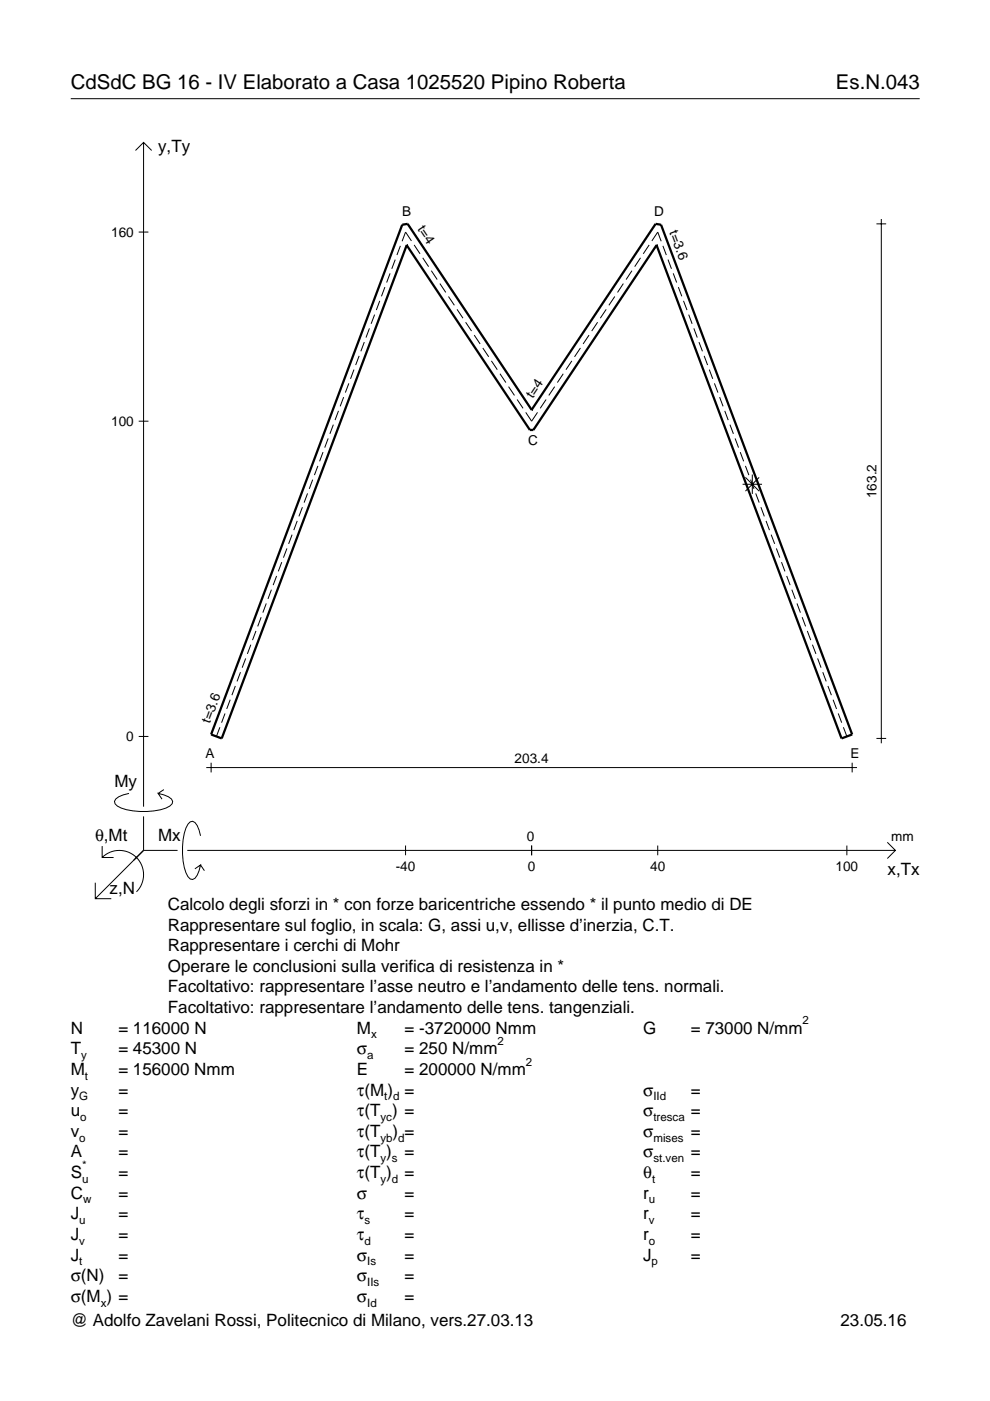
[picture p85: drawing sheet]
<svg xmlns="http://www.w3.org/2000/svg" width="210mm" height="297mm" viewBox="0 0 210 297" stroke-linecap="round" stroke-linejoin="round" font-family="sans-serif">
<defs><g id="words">
<g font-size="4.3">
<text x="15" y="18.9">CdSdC BG 16 - IV Elaborato a Casa 1025520 Pipino Roberta</text>
<text x="177.2" y="18.9">Es.N.043</text>
</g>
<g font-size="3.6">
<text x="33.5" y="32.3">y,Ty</text>
<text x="24.3" y="166.9">My</text>
<text x="20.1" y="178.2">θ,Mt</text>
<text x="33.5" y="178.2">Mx</text>
<text x="188.2" y="185.5">x,Tx</text>
<text x="23.2" y="189.6">z,N</text>
<text x="35.6" y="192.9">Calcolo degli sforzi in * con forze baricentriche essendo * il punto medio di DE</text>
<text x="35.6" y="197.3">Rappresentare sul foglio, in scala: G, assi u,v, ellisse d’inerzia, C.T.</text>
<text x="35.6" y="201.7">Rappresentare i cerchi di Mohr</text>
<text x="35.6" y="206">Operare le conclusioni sulla verifica di resistenza in *</text>
<text x="35.6" y="210.4">Facoltativo: rappresentare l’asse neutro e l’andamento delle tens. normali.</text>
<text x="35.6" y="214.8">Facoltativo: rappresentare l’andamento delle tens. tangenziali.</text>
<text x="15" y="219.2">N</text>
<text x="25.1" y="219.2">= 116000 N</text>
<text x="75.7" y="219.2">M</text>
<text x="85.8" y="219.2">= -3720000 Nmm</text>
<text x="136.4" y="219.2">G</text>
<text x="146.5" y="219.2">= 73000 N/mm</text>
<text x="15" y="227.9">M</text>
<text x="15" y="223.5">T</text>
<text x="25.1" y="223.5">= 45300 N</text>
<text x="25.1" y="227.9">= 156000 Nmm</text>
<text x="75.7" y="223.5">σ</text>
<text x="75.7" y="227.9">E</text>
<text x="85.8" y="223.5">= 250 N/mm</text>
<text x="85.8" y="227.9">= 200000 N/mm</text>
<text x="15" y="232.3">y</text>
<text x="25.1" y="232.3">=</text>
<text x="75.7" y="232.3">τ(M ) =</text>
<text x="136.4" y="232.3">σ</text>
<text x="146.5" y="232.3">=</text>
<text x="15" y="236.7">u</text>
<text x="25.1" y="236.7">=</text>
<text x="75.7" y="236.7">τ(T ) =</text>
<text x="136.4" y="236.7">σ</text>
<text x="146.5" y="236.7">=</text>
<text x="15" y="241">v</text>
<text x="15" y="245.4">A</text>
<text x="25.1" y="241">=</text>
<text x="25.1" y="245.4">=</text>
<text x="75.7" y="245.4">τ(T )</text>
<text x="75.7" y="241">τ(T</text>
<text x="83.3" y="241">) =</text>
<text x="85.8" y="245.4">=</text>
<text x="136.4" y="241">σ</text>
<text x="136.4" y="245.4">σ</text>
<text x="146.5" y="241">=</text>
<text x="146.5" y="245.4">=</text>
<text x="15" y="249.8">S</text>
<text x="25.1" y="249.8">=</text>
<text x="75.7" y="249.8">τ(T )</text>
<text x="85.8" y="249.8">=</text>
<text x="136.4" y="249.8">θ</text>
<text x="146.5" y="249.8">=</text>
<text x="15" y="254.2">C</text>
<text x="25.1" y="254.2">=</text>
<text x="75.7" y="254.2">σ</text>
<text x="85.8" y="254.2">=</text>
<text x="136.4" y="254.2">r</text>
<text x="146.5" y="254.2">=</text>
<text x="15" y="258.5">J</text>
<text x="15" y="262.9">J</text>
<text x="25.1" y="258.5">=</text>
<text x="25.1" y="262.9">=</text>
<text x="75.7" y="258.5">τ</text>
<text x="75.7" y="262.9">τ</text>
<text x="85.8" y="258.5">=</text>
<text x="85.8" y="262.9">=</text>
<text x="136.4" y="258.5">r</text>
<text x="136.4" y="262.9">r</text>
<text x="146.5" y="258.5">=</text>
<text x="146.5" y="262.9">=</text>
<text x="15" y="267.3">J</text>
<text x="25.1" y="267.3">=</text>
<text x="75.7" y="267.3">σ</text>
<text x="85.8" y="267.3">=</text>
<text x="136.4" y="267.3">J</text>
<text x="146.5" y="267.3">=</text>
<text x="15" y="271.7">σ(N)</text>
<text x="25.1" y="271.7">=</text>
<text x="75.7" y="271.7">σ</text>
<text x="85.8" y="271.7">=</text>
<text x="15" y="281.2">@ Adolfo Zavelani Rossi, Politecnico di Milano, vers.27.03.13</text>
<text x="15" y="276">σ(M ) =</text>
<text x="75.7" y="276">σ</text>
<text x="85.8" y="276">=</text>
<text x="178.2" y="281.2">23.05.16</text>
</g>
<g font-size="2.9">
<text x="85.2" y="45.9">B</text>
<text x="138.7" y="45.9">D</text>
<text x="23.6" y="50.2">160</text>
<text x="88.4" y="48.6" transform="rotate(56 88.4 48.6)">t=4</text>
<text x="141.8" y="49.2" transform="rotate(69 141.8 49.2)">t=3.6</text>
<text x="113" y="84.6" transform="rotate(-56 113 84.6)">t=4</text>
<text x="23.6" y="90.3">100</text>
<text x="112" y="94.4">C</text>
<text x="185.8" y="105.6" transform="rotate(-90 185.8 105.6)">163.2</text>
<text x="44.5" y="153.4" transform="rotate(-69 44.5 153.4)">t=3.6</text>
<text x="26.8" y="157.1">0</text>
<text x="43.6" y="160.8">A</text>
<text x="109.1" y="161.7">203.4</text>
<text x="180.3" y="160.8">E</text>
<text x="111.7" y="178.2">0</text>
<text x="189" y="178.2">mm</text>
<text x="83.9" y="184.7">-40</text>
<text x="111.9" y="184.7">0</text>
<text x="137.9" y="184.7">40</text>
<text x="177.2" y="184.7">100</text>
</g>
<g font-size="2.4">
<text x="78.7" y="220.2">x</text>
<text x="105.5" y="221.5">2</text>
<text x="170.2" y="217.2">2</text>
<text x="17.2" y="224.5">y</text>
<text x="77.9" y="224.5">a</text>
<text x="111.5" y="225.9">2</text>
<text x="16.8" y="233.3">G</text>
<text x="18" y="228.9">t</text>
<text x="81.5" y="233.3">t d</text>
<text x="138.5" y="233.3">IId</text>
<text x="17" y="237.7">o</text>
<text x="80.7" y="237.7">yc</text>
<text x="138.5" y="237.7">tresca</text>
<text x="16.8" y="242">o</text>
<text x="80.7" y="242">yb d</text>
<text x="138.5" y="242">mises</text>
<text x="17.4" y="250.8">u</text>
<text x="17.4" y="247.8">*</text>
<text x="80.7" y="246.4">y s</text>
<text x="80.7" y="250.8">y d</text>
<text x="138.2" y="250.8">t</text>
<text x="138.5" y="246.4">st.ven</text>
<text x="17.6" y="255.2">w</text>
<text x="137.6" y="255.2">u</text>
<text x="16.8" y="259.5">u</text>
<text x="16.8" y="263.9">v</text>
<text x="77.3" y="259.5">s</text>
<text x="77.3" y="263.9">d</text>
<text x="137.6" y="259.5">v</text>
<text x="137.6" y="263.9">o</text>
<text x="16.8" y="268.3">t</text>
<text x="77.9" y="268.3">Is</text>
<text x="138.2" y="268.3">p</text>
<text x="77.9" y="272.7">IIs</text>
<text x="21.4" y="277">x</text>
<text x="77.9" y="277">Id</text>
</g>
</g></defs>
<g fill="none" stroke="#000" stroke-width=".21">
<path d="M15 20.9h180M28.7 31.9l1.7-1.7 1.8 1.7M30.4 30.2v140.8M29.4 49.2h2.1M82.7 58l-.7 1.9M83.8 55l-.7 2M84.9 52.1l-.7 2M87.2 51.1l-1.2-1.9-.7 2M87.8 51.9l1.3 1.9M89.6 54.7l1.3 1.8M91.4 57.4l1.3 1.9M134 57.4l-1.3 1.9"/>
<path d="M135.8 54.7l-1.2 1.8M137.6 51.9l-1.2 1.9M138.2 51.1l1.3-1.9 .7 2M140.5 52.1l.8 2M141.6 55l.8 2M142.7 58l.8 1.9M185.8 47.5h2.1M186.9 46.4v111.2M75 78.4l-.7 1.9M76.1 75.5l-.7 1.9M77.2 72.5l-.7 2M78.3 69.6l-.7 2"/>
<path d="M79.4 66.7l-.7 2M80.5 63.8l-.7 1.9M81.6 60.9l-.7 1.9M93.3 60.1l1.2 1.9M95.1 62.9l1.2 1.8M96.9 65.6l1.3 1.9M98.7 68.3l1.3 1.9M100.5 71.1l1.3 1.8M102.4 73.8l1.2 1.9M104.2 76.5l1.2 1.9M106 79.2l1.3 1.9M119.4 79.2l-1.2 1.9"/>
<path d="M121.2 76.5l-1.2 1.9M123.1 73.8l-1.3 1.9M124.9 71.1l-1.3 1.8M126.7 68.3l-1.2 1.9M128.5 65.6l-1.2 1.9M130.3 62.9l-1.2 1.8M132.2 60.1l-1.3 1.9M143.8 60.9l.8 1.9M144.9 63.8l.8 1.9M146 66.7l.7 2M147.1 69.6l.7 2M148.2 72.5l.7 2"/>
<path d="M149.3 75.5l.7 1.9M150.4 78.4l.7 1.9M29.4 89.3h2.1M67.4 98.8l-.7 1.9M68.5 95.9l-.7 1.9M69.6 93l-.8 1.9M70.7 90l-.8 2M71.8 87.1l-.8 2M72.9 84.2l-.8 2M74 81.3l-.8 1.9M107.8 82l1.3 1.8M109.6 84.7l1.3 1.9"/>
<path d="M111.5 87.4l1.2 1.9 1.3-1.9M115.8 84.7l-1.3 1.9M117.6 82l-1.2 1.8M151.5 81.3l.7 1.9M152.6 84.2l.7 2M153.7 87.1l.7 2M154.8 90l.7 2M155.9 93l.7 1.9M156.9 95.9l.8 1.9M158 98.8l.8 1.9M59.7 119.2l-.7 1.9M60.8 116.3l-.7 1.9"/>
<path d="M61.9 113.4l-.7 1.9M63 110.4l-.7 2M64.1 107.5l-.7 2M65.2 104.6l-.7 2M66.3 101.7l-.7 2M157.4 102.7h4.2M158 101.2l3 2.9M159.1 101.7l.8 2M159.5 100.6v4.1M160.2 104.6l.8 2M161 101.2l-3 2.9M161.3 107.5l.8 2"/>
<path d="M162.4 110.4l.7 2M163.5 113.4l.7 1.9M164.6 116.3l.7 1.9M165.7 119.2l.7 1.9M52.1 139.6l-.8 2M53.2 136.7l-.8 1.9M54.3 133.8l-.8 1.9M55.4 130.9l-.8 1.9M56.5 127.9l-.8 2M57.5 125l-.7 2M58.6 122.1l-.7 2M166.8 122.1l.7 2"/>
<path d="M167.9 125l.7 2M169 127.9l.7 2M170.1 130.9l.7 1.9M171.2 133.8l.7 1.9M172.3 136.7l.7 1.9M173.4 139.6l.7 2M29.4 156.1h2.1M46.6 154.2l-.7 1.9M47.7 151.3l-.7 1.9M48.8 148.4l-.7 1.9M49.9 145.4l-.7 2M51 142.5l-.7 2"/>
<path d="M174.4 142.5l.8 2M175.5 145.4l.8 2M176.6 148.4l.8 1.9M177.7 151.3l.8 1.9M178.8 154.2l.8 1.9M185.8 156.6h2.1M21.7 179.4v2.4h2.4M27.3 168.2a3.6 3.6 0 0 0-3 1.7l.1 .5a5.6 5.6 0 0 0 3.8 1.5 13.4 13.4 0 0 0 7.8-1l.5-.5 .1-.5a3.6 3.6 0 0 0-3.1-1.7l.8 1.2M30.4 173.1v7.2M34.7 167.4l-1.2 .8M42.5 177.2a3.6 3.6 0 0 0-1.7-3.1l-.5 .2a5.7 5.7 0 0 0-1.5 3.7 13.3 13.3 0 0 0 1 7.9l.5 .5 .5 .1a3.6 3.6 0 0 0 1.7-3.1l-1.2 .8M43.7 162.7h138"/>
<path d="M44.8 161.7v2.1M86 179.3v2M112.7 179.3v2M139.5 179.3v2M179.6 179.3v2M180.7 161.7v2.1M188.1 178.6l1.7 1.7-1.7 1.7M20.2 187.2v3.3h3.4M21.7 181.8a5.1 5.1 0 0 1 7.2 0 5.1 5.1 0 0 1 0 7.3M30.4 180.3l-10.2 10.2M30.4 180.3h7.2M39.7 180.3h150.1"/>
<path d="M42.5 183.4l.8 1.2"/>
</g>
<path d="M86.2 52h.1M86.2 52l-39.2 104.6-2.2-.9 40.5-108 1.1-.2 26.3 39.4M86.2 52l26.1 39.2h.8l26.1-39.2M139.2 52h.1M139.2 52l39.2 104.6 2.3-.9-40.5-108-1.2-.2-26.3 39.4M112.7 86.9h.1" fill="none" stroke="#000" stroke-width=".48"/>
<use href="#words"/>
</svg>
